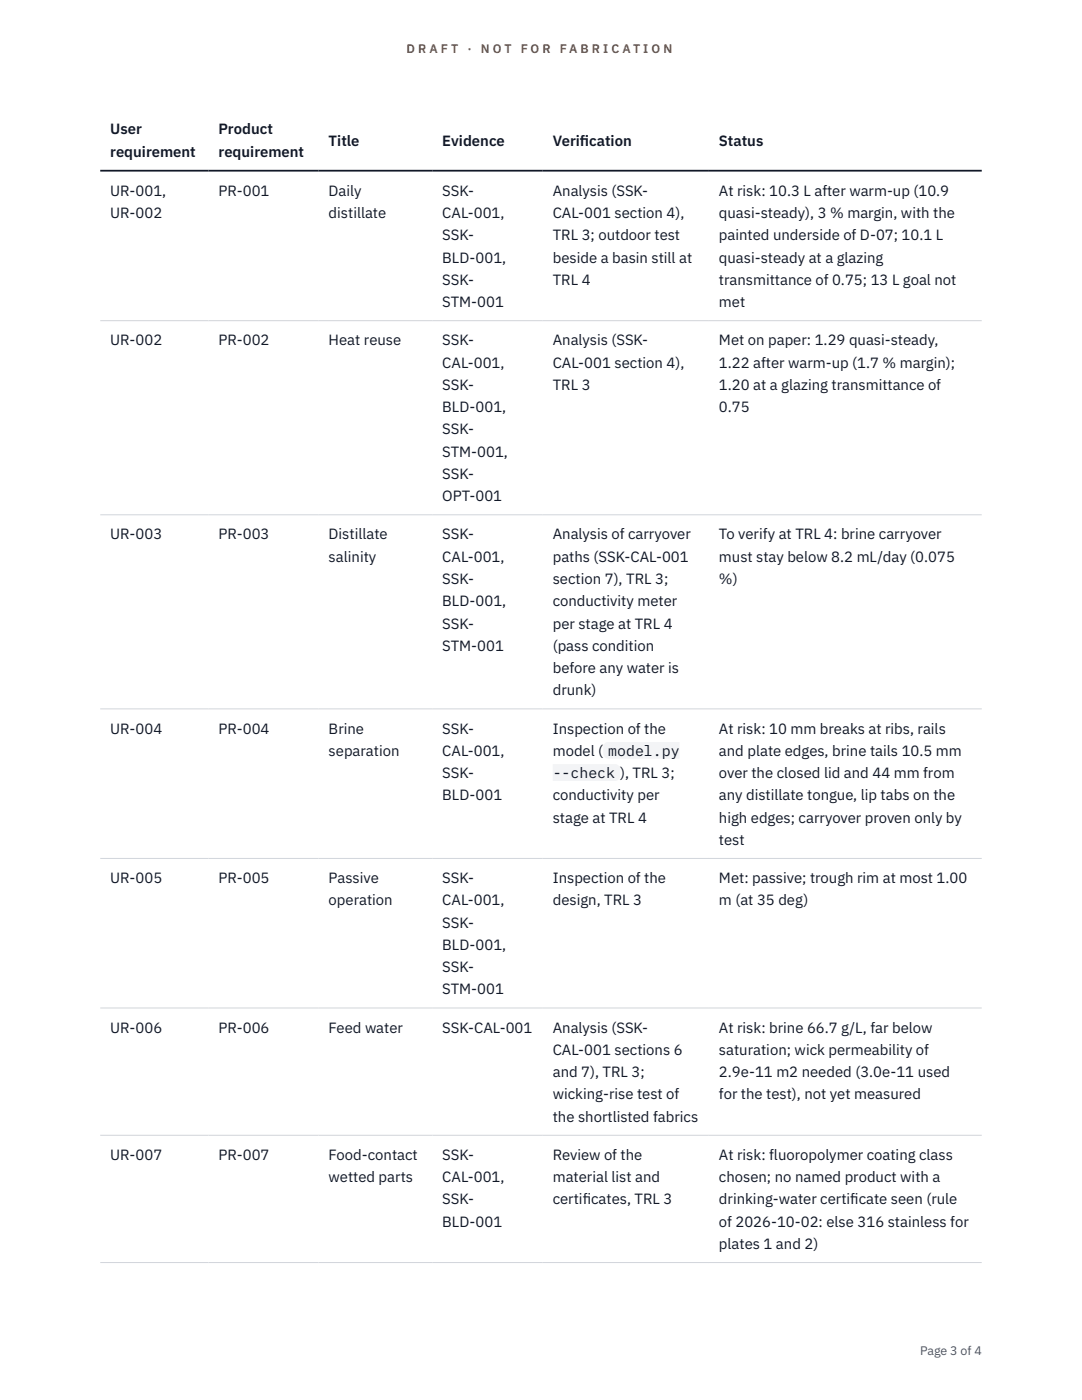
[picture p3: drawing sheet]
<svg xmlns="http://www.w3.org/2000/svg" width="216mm" height="279mm" viewBox="0 0 216 279" stroke-linecap="round" stroke-linejoin="round" font-family="sans-serif">
<defs><g id="words">
<g font-size="3" fill="#111827">
<text x="22" y="26.8">User</text>
<text x="43.6" y="26.8">Product</text>
<text x="65.6" y="29.1">Title</text>
<text x="88.3" y="29.1">Evidence</text>
<text x="110.3" y="29.1">Verif</text>
<text x="115.7" y="29.1">ication</text>
<text x="143.5" y="29.1">Status</text>
<text x="22" y="31.3">requirement</text>
<text x="43.6" y="31.3">requirement</text>
<text x="22" y="39.1">UR-001,</text>
<text x="43.6" y="39.1">PR-001</text>
<text x="65.6" y="39.1">Daily</text>
<text x="88.3" y="39.1">SSK-</text>
<text x="110.3" y="39.1">Analysis (SSK-</text>
<text x="143.5" y="39.1">At risk: 10.3 L after warm-up (10.9</text>
<text x="22" y="43.5">UR-002</text>
<text x="65.6" y="43.5">distillate</text>
<text x="88.3" y="43.5">CAL-001,</text>
<text x="88.3" y="48">SSK-</text>
<text x="110.3" y="43.5">CAL-001 section 4),</text>
<text x="110.3" y="48">TRL 3; outdoor test</text>
<text x="143.5" y="43.5">quasi-steady), 3 % margin, with the</text>
<text x="143.5" y="48">painted underside of D-07; 10.1 L</text>
<text x="88.3" y="52.4">BLD-001,</text>
<text x="110.3" y="52.4">beside a basin still at</text>
<text x="143.5" y="52.4">quasi-steady at a glazing</text>
<text x="88.3" y="56.9">SSK-</text>
<text x="110.3" y="56.9">TRL 4</text>
<text x="143.5" y="56.9">transmittance of 0.75; 13 L goal not</text>
<text x="88.3" y="61.3">STM-001</text>
<text x="143.5" y="61.3">met</text>
<text x="22" y="68.9">UR-002</text>
<text x="43.6" y="68.9">PR-002</text>
<text x="65.6" y="68.9">Heat reuse</text>
<text x="88.3" y="68.9">SSK-</text>
<text x="110.3" y="68.9">Analysis (SSK-</text>
<text x="143.5" y="68.9">Met on paper: 1.29 quasi-steady,</text>
<text x="88.3" y="73.4">CAL-001,</text>
<text x="88.3" y="77.8">SSK-</text>
<text x="110.3" y="73.4">CAL-001 section 4),</text>
<text x="110.3" y="77.8">TRL 3</text>
<text x="143.5" y="73.4">1.22 after warm-up (1.7 % margin);</text>
<text x="143.5" y="77.8">1.20 at a glazing transmittance of</text>
<text x="88.3" y="82.3">BLD-001,</text>
<text x="143.5" y="82.3">0.75</text>
<text x="88.3" y="86.7">SSK-</text>
<text x="88.3" y="91.1">STM-001,</text>
<text x="88.3" y="95.6">SSK-</text>
<text x="88.3" y="100">OPT-001</text>
<text x="22" y="107.7">UR-003</text>
<text x="43.6" y="107.7">PR-003</text>
<text x="65.6" y="107.7">Distillate</text>
<text x="88.3" y="107.7">SSK-</text>
<text x="110.3" y="107.7">Analysis of carryover</text>
<text x="143.5" y="107.7">To verify at TRL 4: brine carryover</text>
<text x="65.6" y="112.1">salinity</text>
<text x="88.3" y="112.1">CAL-001,</text>
<text x="110.3" y="112.1">paths (SSK-CAL-001</text>
<text x="143.5" y="112.1">must stay below 8.2 mL/day (0.075</text>
<text x="88.3" y="116.5">SSK-</text>
<text x="110.3" y="116.5">section 7), TRL 3;</text>
<text x="143.5" y="116.5">%)</text>
<text x="88.3" y="121">BLD-001,</text>
<text x="88.3" y="125.4">SSK-</text>
<text x="110.3" y="121">conductivity meter</text>
<text x="110.3" y="125.4">per stage at TRL 4</text>
<text x="88.3" y="129.9">STM-001</text>
<text x="110.3" y="129.9">(pass condition</text>
<text x="110.3" y="134.3">before any water is</text>
<text x="110.3" y="138.8">drunk)</text>
<text x="22" y="146.4">UR-004</text>
<text x="43.6" y="146.4">PR-004</text>
<text x="65.6" y="146.4">Brine</text>
<text x="88.3" y="146.4">SSK-</text>
<text x="110.3" y="146.4">Inspection of the</text>
<text x="143.5" y="146.4">At risk: 10 mm breaks at ribs, rails</text>
<text x="65.6" y="150.8">separation</text>
<text x="88.3" y="150.8">CAL-001,</text>
<text x="88.3" y="155.3">SSK-</text>
<text x="110.3" y="150.8">model (</text>
<text x="110.3" y="155.3">--check</text>
<text x="121.4" y="150.8">model.py</text>
<text x="123.7" y="155.3">), TRL 3;</text>
<text x="143.5" y="150.8">and plate edges, brine tails 10.5 mm</text>
<text x="143.5" y="155.3">over the closed lid and 44 mm from</text>
<text x="88.3" y="159.7">BLD-001</text>
<text x="110.3" y="159.7">conductivity per</text>
<text x="143.5" y="159.7">any distillate tongue, lip tabs on the</text>
<text x="110.3" y="164.2">stage at TRL 4</text>
<text x="143.5" y="164.2">high edges; carryover proven only by</text>
<text x="143.5" y="168.6">test</text>
<text x="22" y="176.2">UR-005</text>
<text x="43.6" y="176.2">PR-005</text>
<text x="65.6" y="176.2">Passive</text>
<text x="88.3" y="176.2">SSK-</text>
<text x="110.3" y="176.2">Inspection of the</text>
<text x="143.5" y="176.2">Met: passive; trough rim at most 1.00</text>
<text x="65.6" y="180.7">operation</text>
<text x="88.3" y="180.7">CAL-001,</text>
<text x="88.3" y="185.1">SSK-</text>
<text x="110.3" y="180.7">design, TRL 3</text>
<text x="143.5" y="180.7">m (at 35 deg)</text>
<text x="88.3" y="189.6">BLD-001,</text>
<text x="88.3" y="194">SSK-</text>
<text x="88.3" y="198.5">STM-001</text>
<text x="22" y="206.1">UR-006</text>
<text x="43.6" y="206.1">PR-006</text>
<text x="65.6" y="206.1">Feed water</text>
<text x="88.3" y="206.1">SSK-CAL-001</text>
<text x="110.3" y="206.1">Analysis (SSK-</text>
<text x="143.5" y="206.1">At risk: brine 66.7 g/L, far below</text>
<text x="110.3" y="210.5">CAL-001 sections 6</text>
<text x="110.3" y="215">and 7), TRL 3;</text>
<text x="143.5" y="210.5">saturation; wick permeability of</text>
<text x="143.5" y="215">2.9e-11 m2 needed (3.0e-11 used</text>
<text x="110.3" y="219.4">wicking-rise test of</text>
<text x="143.5" y="219.4">for the test), not yet measured</text>
<text x="110.3" y="223.9">the shortlisted fabrics</text>
<text x="22" y="231.5">UR-007</text>
<text x="43.6" y="231.5">PR-007</text>
<text x="65.6" y="231.5">Food-contact</text>
<text x="88.3" y="231.5">SSK-</text>
<text x="110.3" y="231.5">Review of the</text>
<text x="143.5" y="231.5">At risk: fluoropolymer coating class</text>
<text x="65.6" y="235.9">wetted parts</text>
<text x="88.3" y="235.9">CAL-001,</text>
<text x="110.3" y="235.9">material list and</text>
<text x="143.5" y="235.9">chosen; no named product with a</text>
<text x="88.3" y="240.4">SSK-</text>
<text x="88.3" y="244.8">BLD-001</text>
<text x="110.3" y="240.4">certif</text>
<text x="116.3" y="240.4">icates, TRL 3</text>
<text x="143.5" y="240.4">drinking-water certif</text>
<text x="143.5" y="244.8">of 2026-10-02: else 316 stainless for</text>
<text x="169.7" y="240.4">icate seen (rule</text>
<text x="143.5" y="249.3">plates 1 and 2)</text>
</g>
<g font-size="2.5" fill="#b45309">
<text x="81.1" y="10.5">D R A F T</text>
<text x="93.3" y="10.5">·</text>
<text x="95.9" y="10.5">N O T</text>
<text x="103.9" y="10.5">F O R</text>
<text x="111.7" y="10.5">F A B R I C A T I O N</text>
</g>
<text font-size="2.5" fill="#4b5563" x="183.6" y="270.3">Page 3 of 4</text>
</g></defs>
<path d="M20 64h175.9M20 102.7h175.9M20 141.5h175.9M20 171.3h175.9M20 201.2h175.9M20 226.6h175.9M20 252h175.9" fill="none" stroke="#d1d5db" stroke-width=".2"/>
<path d="M20 34.1h175.9" fill="none" stroke="#111827" stroke-width=".35"/>
<g fill="#f3f4f6">
<path d="M120.4 148h15.2v3.4h-15.2z"/>
<path d="M110.3 152.5h13.4v3.4h-13.4z"/>
</g>
<use href="#words"/>
</svg>
